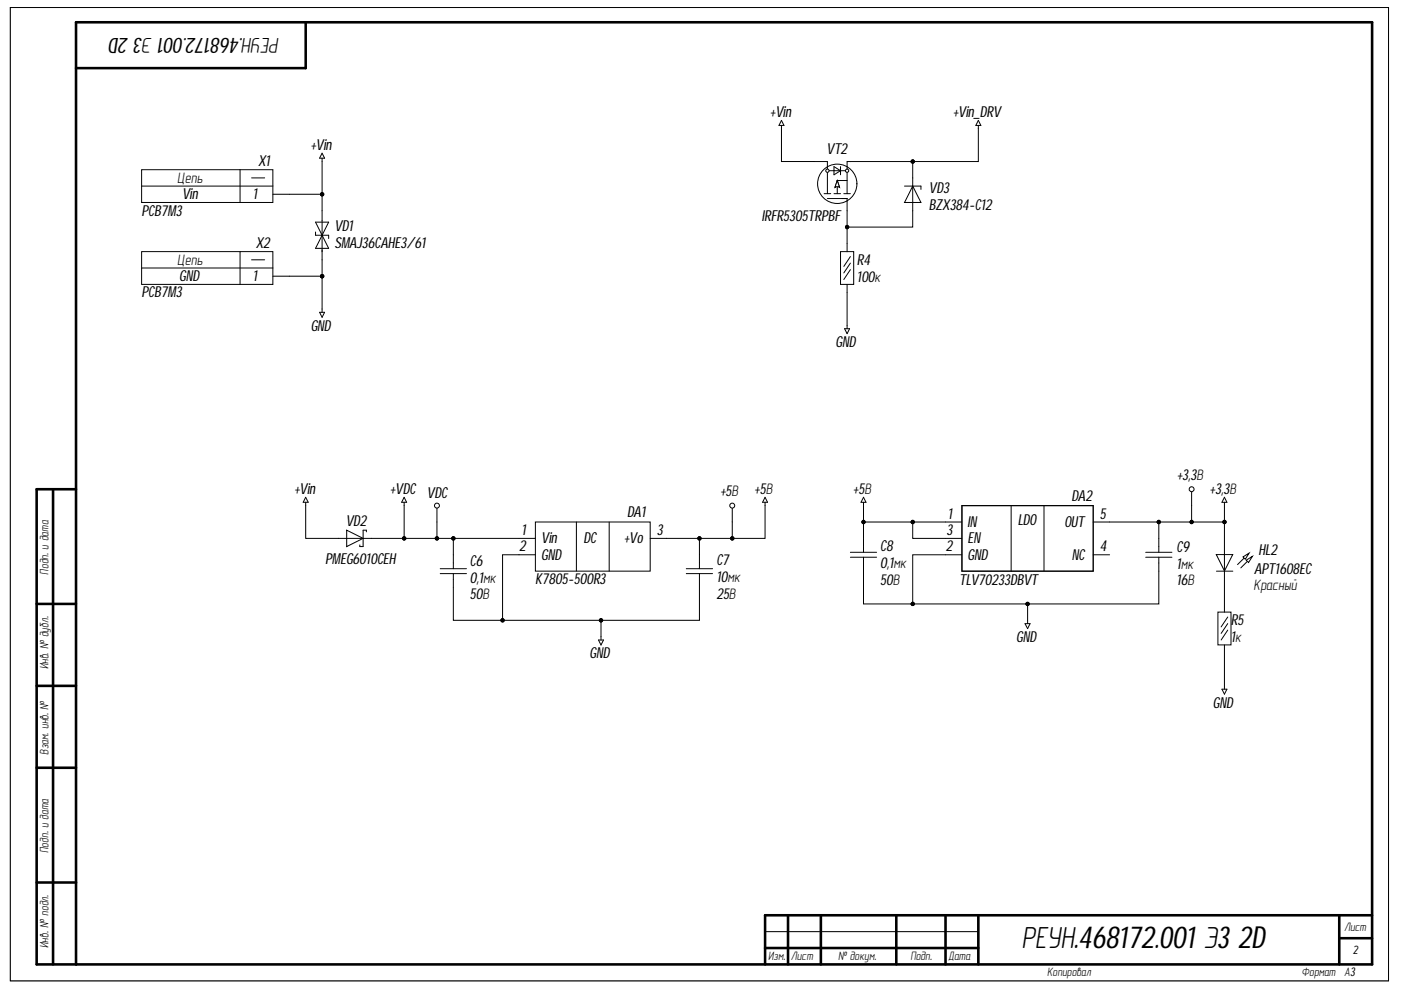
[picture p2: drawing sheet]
<svg xmlns="http://www.w3.org/2000/svg" width="297mm" height="210mm" viewBox="0 0 297 210" stroke-linecap="round" stroke-linejoin="round" font-family="sans-serif">
<defs><g id="words">
<text font-size="6.5" x="216.6" y="201">РЕУН.468172.001 Э3 2D</text>
<text font-size="4.6" x="59.2" y="8.1" transform="rotate(-180 59.2 8.1)">РЕУН.468172.001 Э32D</text>
<g font-size="3.2">
<text x="163.3" y="24.8">+Vin</text>
<text x="202.1" y="24.8">+Vin_DRV</text>
<text x="54.7" y="35.3">X1</text>
<text x="65.9" y="31.8">+Vin</text>
<text x="175.3" y="32.7">VT2</text>
<text x="37.6" y="38.7">Цепь</text>
<text x="197" y="41">VD3</text>
<text x="30" y="45.7">PCB7M3</text>
<text x="38.6" y="42.2">Vin</text>
<text x="53.6" y="42.2">1</text>
<text x="161.5" y="46.8">IRFR5305TRPBF</text>
<text x="197" y="44.5">BZX384-C12</text>
<text x="54.3" y="52.7">X2</text>
<text x="70.9" y="52.5">SMAJ36CAHE3/61</text>
<text x="70.9" y="49">VD1</text>
<text x="37.6" y="56.1">Цепь</text>
<text x="38" y="59.6">GND</text>
<text x="53.6" y="59.6">1</text>
<text x="181.7" y="59.8">100к</text>
<text x="181.7" y="56.3">R4</text>
<text x="30" y="63.1">PCB7M3</text>
<text x="65.9" y="70.1">GND</text>
<text x="177.2" y="73.6">GND</text>
<text x="249.6" y="101.9">+3,3В</text>
<text x="62.4" y="104.7">+Vin</text>
<text x="82.7" y="104.7">+VDC</text>
<text x="90.5" y="105.6">VDC</text>
<text x="152.7" y="105.1">+5В</text>
<text x="160" y="104.7">+5В</text>
<text x="180.9" y="104.7">+5В</text>
<text x="227.1" y="106.1">DA2</text>
<text x="256.5" y="104.7">+3,3В</text>
<text x="73.3" y="111.5">VD2</text>
<text x="110.6" y="113.4">1</text>
<text x="132.9" y="109.7">DA1</text>
<text x="139.3" y="113.4">3</text>
<text x="200.7" y="113.4">3</text>
<text x="201" y="110">1</text>
<text x="205.2" y="111.7">IN</text>
<text x="215.8" y="111.4">LDO</text>
<text x="225.7" y="111.7">OUT</text>
<text x="233.2" y="110">5</text>
<text x="69" y="119.6">PMEG6010CEH</text>
<text x="110.1" y="116.9">2</text>
<text x="114.8" y="115.2">Vin</text>
<text x="114.8" y="118.7">GND</text>
<text x="123.7" y="115.2">DC</text>
<text x="132.3" y="115.2">+Vo</text>
<text x="151.9" y="119.9">C7</text>
<text x="186.6" y="116.9">C8</text>
<text x="200.5" y="116.9">2</text>
<text x="205.2" y="118.7">GND</text>
<text x="205.2" y="115.2">EN</text>
<text x="227.3" y="118.7">NC</text>
<text x="233.2" y="116.9">4</text>
<text x="249.4" y="117">C9</text>
<text x="266.9" y="117.7">HL2</text>
<text x="99.6" y="123.6">0,1мк</text>
<text x="99.6" y="120">C6</text>
<text x="113.5" y="123.9">K7805-500R3</text>
<text x="151.9" y="123.4">10мк</text>
<text x="186.6" y="120.4">0,1мк</text>
<text x="186.6" y="124">50В</text>
<text x="203.3" y="124">TLV70233DBVT</text>
<text x="249.4" y="120.6">1мк</text>
<text x="249.4" y="124.1">16В</text>
<text x="265.8" y="125.1">Красный</text>
<text x="265.9" y="121.6">APT1608EC</text>
<text x="99.6" y="127.1">50В</text>
<text x="151.9" y="127">25В</text>
<text x="215.4" y="136.1">GND</text>
<text x="261" y="136.1">1к</text>
<text x="261" y="132.6">R5</text>
<text x="125" y="139.6">GND</text>
<text x="257.2" y="150">GND</text>
</g>
<g font-size="2.6">
<text x="10.3" y="121.8" transform="rotate(-90 10.3 121.8)">Подп. и дата</text>
<text x="10.3" y="141.9" transform="rotate(-90 10.3 141.9)">Инв. № дубл.</text>
<text x="10.3" y="160" transform="rotate(-90 10.3 160)">Взам. инв. №</text>
<text x="10.3" y="180.9" transform="rotate(-90 10.3 180.9)">Подп. и дата</text>
<text x="285" y="197.3">Лист</text>
<text x="10.3" y="201" transform="rotate(-90 10.3 201)">Инв. № подл.</text>
<text x="162.9" y="203.6">Изм.</text>
<text x="167.7" y="203.6">Лист</text>
<text x="177.7" y="203.6">№ докум.</text>
<text x="193" y="203.6">Подп.</text>
<text x="201.1" y="203.6">Дата</text>
<text x="286.7" y="202.2">2</text>
<text x="222" y="207">Копировал</text>
<text x="275.9" y="207">Формат</text>
<text x="285" y="207">А3</text>
</g>
</g></defs>
<path d="M2.2 1.6h292.2v206.4h-292.2zM162.2 197.5h45.2" fill="none" stroke="#000" stroke-width=".21"/>
<g fill="none" stroke="#000" stroke-width=".55">
<path d="M64.8 4.7v9.7h-48.7M7.8 103.7h8.3M7.8 103.7v100.8h283.1v-199.8h-274.8v199.8M11.2 103.7v100.8M7.8 128h8.3M7.8 145.4h8.3M7.8 162.8h8.3M7.8 187.1h8.3M167.1 194.1v10.4M174 194.1v10.4M190 194.1v10.4M200.5 194.1v10.4"/>
<path d="M207.4 194.1v10.4M283.9 194.1v10.4M283.9 198.9h7M290.9 194.1h-128.7v10.4M162.2 201h45.2"/>
</g>
<path d="M113.5 110.7h24.4v10.4h-24.4z" fill-rule="evenodd" fill="#fff"/>
<g fill="none" stroke="#000" stroke-width=".21">
<path d="M110 114.1h3.5M110 117.6h3.5M113.5 110.7h24.4v10.4h-24.4zM122.2 110.7v10.4M129.2 110.7v10.4M137.9 114.1h3.4M148.3 117.6v3M242.9 117.1h5.6M242.9 118.1h5.6M245.7 114.2v2.9M245.7 118.1v3M259.6 114.2v3.4"/>
<path d="M263.8 118.3l-1.4 1.4M145.5 120.6h5.6M145.5 121.6h5.6M148.3 121.6v3M257.9 121.1h3.5M258.2 129.8h2.8v6.9h-2.8zM259.6 121.1v3.5M259.6 128v1.8M259.6 136.7v1.8M260.3 132.2l-1.4 2.1M260.3 133.6l-1.4 2.1M260.3 130.8l-1.4 2.1"/>
</g>
<path d="M263.5 118.1l1.3-.8-.8 1.3z" fill="#fff"/>
<path d="M263.5 118.1l1.3-.8-.8 1.3zM264.5 119l-1.4 1.4" fill="none" stroke="#000" stroke-width=".21"/>
<path d="M264.2 118.8l1.3-.8-.8 1.3z" fill="#fff"/>
<g fill="none" stroke="#000" stroke-width=".21">
<path d="M172.6 34.3h2.8M175.4 35.3v5.8M175.4 36.2h1.4M176.8 35.3l1.4 .9-1.4 .9zM177.5 38.3v2.8M177.5 38.3l-.5 1.4M177.5 38.3l.5 1.4M177.5 38.3h2.1M178.2 35.3v1.8M178.2 36.2h1.4M179.6 35.3v5.8M66.9 47.1l2.8 5.6h-2.8l2.8-5.6z"/>
<path d="M66.9 49.2v.7h2.8v.7M68.3 44.7v10.4M174.7 41.1h1.4M175.4 42.1h4.2M176.8 41.1h1.4M178.9 41.1h1.4M179.6 42.6v2.1M257.9 117.6h3.5l-1.8 3.5zM259.6 117.6v3.5M264.2 118.8l1.3-.8-.8 1.3z"/>
<circle cx="177.5" cy="39" r="4.2"/>
</g>
<path d="M177.5 38.3l.5 1.4-.3-.1-.7 .1z" fill-rule="evenodd" fill="#fff"/>
<path d="M175.4 34.3v1M176.7 36.2h1.4M177.5 38.3l.5 1.4-.3-.1-.7 .1zM183.1 34.3h-3.5v1M179.6 42.1v.5" fill="none" stroke="#000" stroke-width=".21"/>
<circle cx="175.4" cy="36.2" r=".35" fill="#fff"/>
<circle cx="175.4" cy="36.2" r=".35" fill="none" stroke="#000" stroke-width=".21"/>
<circle cx="179.6" cy="36.2" r=".35" fill="#fff"/>
<g fill="none" stroke="#000" stroke-width=".21">
<path d="M191.8 39.5h3.5v.7M193.5 39.5l1.8 3.4h-3.5zM193.5 37.7v7M64.8 105.4l.5 1.1h-1zM64.8 106.5v.7M85.7 105.4l.5 1.1h-1zM85.7 106.5v.7M162.2 105.4l.5 1.1h-1zM162.2 106.5v.7M126.9 135.7h1.1l-.6 1.1zM127.4 135v.7"/>
<circle cx="179.6" cy="36.2" r=".35"/>
</g>
<path d="M203.9 107.2h27.9v13.9h-27.9z" fill-rule="evenodd" fill="#fff"/>
<g fill="none" stroke="#000" stroke-width=".21">
<path d="M68.3 32.5l.5 1h-1zM68.3 33.5v.7M165.7 25.5l.5 1.1h-1zM165.7 26.6v.7M207.4 25.5l.6 1.1h-1.1zM207.4 26.6v.7M179.1 69.7h1l-.5 1.1zM179.6 69v.7M183.1 105.4l.5 1.1h-1zM183.1 106.5v.7M200.5 110.7h3.4M200.5 117.6h3.4"/>
<path d="M200.5 114.2h3.4M203.9 107.2h27.9v13.9h-27.9zM214.4 107.2v13.9M221.3 107.2v13.9M231.8 110.7h3.5M231.8 117.6h3.5M217.3 132.2h1.1l-.5 1.1zM217.9 131.5v.7M259.1 146.1h1l-.5 1.1zM259.6 145.4v.7"/>
</g>
<circle cx="52.6" cy="37.7" r=".7" fill="#fff"/>
<circle cx="52.6" cy="37.7" r=".7" fill="none" stroke="#000" stroke-width=".21"/>
<path d="M30 36h27.9v6.9h-27.9z" fill-rule="evenodd" fill="#fff"/>
<path d="M30 36h27.9v6.9h-27.9zM30 39.5h27.9M50.9 36v6.9M53.3 37.7h2.8M57.9 41.2h3.4" fill="none" stroke="#000" stroke-width=".21"/>
<circle cx="52.6" cy="55.1" r=".7" fill="#fff"/>
<circle cx="52.6" cy="55.1" r=".7" fill="none" stroke="#000" stroke-width=".21"/>
<path d="M30 53.4h27.9v6.9h-27.9z" fill-rule="evenodd" fill="#fff"/>
<g fill="none" stroke="#000" stroke-width=".21">
<path d="M30 53.4h27.9v6.9h-27.9zM30 56.8h27.9M50.9 53.4v6.9M53.3 55.1h2.8M57.9 58.6h3.4M178.2 53.4h2.8v6.9h-2.8zM179.6 51.6v1.8M180.3 55.8l-1.4 2.1M180.3 57.2l-1.4 2.1M180.3 54.4l-1.4 2.1M67.8 66.2h1l-.5 1.1zM68.3 65.5v.7"/>
<path d="M179.6 60.3v1.7M71.8 114.1h6.9M73.5 112.4l3.5 1.7-3.5 1.8zM77.7 112.8v-.4h-.7v3.5h-.7v-.4M92.6 107.2v3.5M96.1 117.6v3M180.3 117.1h5.6M180.3 118.1h5.6M183.1 114.2v2.9M183.1 118.1v3M259.6 105.4l.5 1.1h-1zM259.6 106.5v.7"/>
<path d="M93.3 120.6h5.6M93.3 121.6h5.6M96.1 121.6v3"/>
</g>
<circle cx="92.6" cy="107.2" r=".52" fill="#fff"/>
<g fill="none" stroke="#000" stroke-width=".21">
<path d="M252.6 103.7v3.5"/>
<circle cx="92.6" cy="107.2" r=".52"/>
</g>
<circle cx="252.6" cy="103.7" r=".52" fill="#fff"/>
<g fill="none" stroke="#000" stroke-width=".21">
<path d="M155.3 107.2v3.5"/>
<circle cx="252.6" cy="103.7" r=".52"/>
</g>
<circle cx="155.3" cy="107.2" r=".52" fill="#fff"/>
<g fill="none" stroke="#000" stroke-width=".21">
<path d="M68.3 34.2v7h-7M165.7 27.3v6.9h6.9M193.5 34.3v3.4M207.4 27.3v7h-24.3M61.3 58.6h7M68.3 41.2v3.5M68.3 55.1v10.4M179.6 44.7v6.9M193.5 44.7v3.4h-13.9M179.6 62v7M64.8 107.2v6.9h7M78.7 114.1h17.4"/>
<path d="M85.7 107.2v6.9M92.6 110.7v3.4M110 114.1h-13.9v3.5M110 117.6h-3.4v13.9h-10.5v-6.9M148.3 114.1v3.5M155.3 110.7v3.4M162.2 107.2v6.9h-20.9M183.1 107.2v3.5M193.5 110.7v3.5h7M200.5 110.7h-17.4v3.5M200.5 117.6h-7v10.4h-10.4v-6.9M235.3 110.7h10.4v3.5"/>
<path d="M245.7 110.7h13.9v3.5M252.6 107.2v3.5M259.6 107.2v3.5M127.4 131.5v3.5M148.3 124.6v6.9h-41.7M217.9 128v3.5M245.7 121.1v6.9h-52.2M259.6 124.6v3.4M259.6 138.5v6.9"/>
<circle cx="193.5" cy="34.2" r=".35"/>
<circle cx="68.3" cy="58.6" r=".35"/>
<circle cx="68.3" cy="41.2" r=".35"/>
<circle cx="179.6" cy="48.1" r=".35"/>
<circle cx="85.7" cy="114.1" r=".35"/>
<circle cx="92.6" cy="114.1" r=".35"/>
<circle cx="96.1" cy="114.1" r=".35"/>
<circle cx="148.3" cy="114.1" r=".35"/>
<circle cx="155.3" cy="107.2" r=".52"/>
<circle cx="155.3" cy="114.1" r=".35"/>
<circle cx="183.1" cy="110.7" r=".35"/>
<circle cx="193.5" cy="110.7" r=".35"/>
<circle cx="245.7" cy="110.7" r=".35"/>
<circle cx="252.6" cy="110.7" r=".35"/>
<circle cx="259.6" cy="110.7" r=".35"/>
<circle cx="106.6" cy="131.5" r=".35"/>
<circle cx="127.4" cy="131.5" r=".35"/>
<circle cx="193.5" cy="128" r=".35"/>
<circle cx="217.9" cy="128" r=".35"/>
</g>
<g fill="#000">
<circle cx="193.5" cy="34.2" r=".35"/>
<circle cx="68.3" cy="58.6" r=".35"/>
<circle cx="68.3" cy="41.2" r=".35"/>
<circle cx="179.6" cy="48.1" r=".35"/>
<circle cx="85.7" cy="114.1" r=".35"/>
<circle cx="92.6" cy="114.1" r=".35"/>
<circle cx="96.1" cy="114.1" r=".35"/>
<circle cx="148.3" cy="114.1" r=".35"/>
<circle cx="155.3" cy="114.1" r=".35"/>
<circle cx="183.1" cy="110.7" r=".35"/>
<circle cx="193.5" cy="110.7" r=".35"/>
<circle cx="245.7" cy="110.7" r=".35"/>
<circle cx="252.6" cy="110.7" r=".35"/>
<circle cx="259.6" cy="110.7" r=".35"/>
<circle cx="106.6" cy="131.5" r=".35"/>
<circle cx="127.4" cy="131.5" r=".35"/>
<circle cx="193.5" cy="128" r=".35"/>
<circle cx="217.9" cy="128" r=".35"/>
</g>
<use href="#words"/>
</svg>
